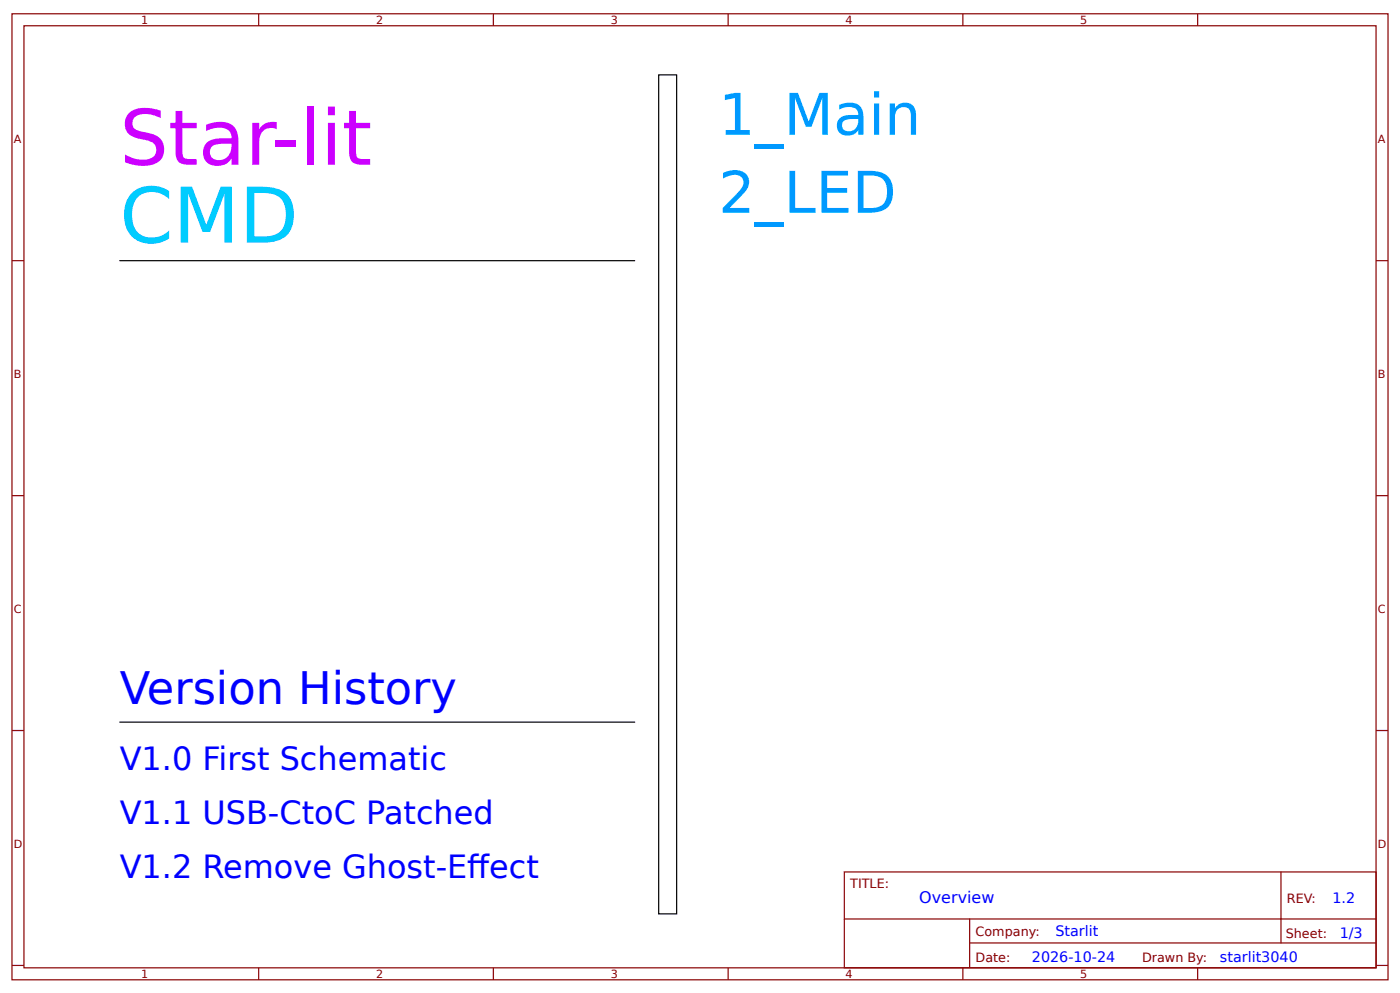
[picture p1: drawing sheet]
<svg xmlns="http://www.w3.org/2000/svg" width="309mm" height="219mm" viewBox="0 0 309 219" stroke-linecap="round" stroke-linejoin="round" font-family="sans-serif">
<defs><g id="words">
<text font-size="16.9" fill="#c0f" x="26.5" y="36.4">Star-lit</text>
<text font-size="16.9" fill="#0cf" x="26.5" y="53.6">CMD</text>
<g font-size="12.7" fill="#09f">
<text x="158.7" y="29.8">1_Main</text>
<text x="158.7" y="47">2_LED</text>
</g>
<text font-size="9.9" fill="#00f" x="26.5" y="155.4">Version History</text>
<g font-size="7.1" fill="#00f">
<text x="26.5" y="170">V1.0 First Schematic</text>
<text x="26.5" y="181.9">V1.1 USB-CtoC Patched</text>
<text x="26.5" y="193.8">V1.2 Remove Ghost-Efect</text>
<text x="103.2" y="193.8">f</text>
</g>
<text font-size="3.5" fill="#00f" x="203.1" y="199.3">Overview</text>
<g font-size="3.2" fill="#00f">
<text x="294.4" y="199.4">1.2</text>
<text x="233.2" y="206.6">Starlit</text>
<text x="296" y="207.2">1/3</text>
<text x="228" y="212.5">2026-10-24</text>
<text x="269.5" y="212.4">starlit3040</text>
</g>
<g font-size="2.8" fill="#800">
<text x="187.9" y="195.9">TITLE:</text>
<text x="284.3" y="199.4">REV:</text>
<text x="215.5" y="206.6">Company:</text>
<text x="284.1" y="207">Sheet:</text>
<text x="215.5" y="212.3">Date:</text>
<text x="252.3" y="212.4">Drawn By:</text>
</g>
<g font-size="2.5" fill="#800">
<text x="31.2" y="5.3">1</text>
<text x="83.1" y="5.3">2</text>
<text x="134.9" y="5.3">3</text>
<text x="186.8" y="5.3">4</text>
<text x="238.7" y="5.3">5</text>
<text x="3" y="31.6">A</text>
<text x="304.4" y="31.6">A</text>
<text x="3" y="83.5">B</text>
<text x="304.4" y="83.5">B</text>
<text x="3" y="135.3">C</text>
<text x="304.4" y="135.3">C</text>
<text x="3" y="187.2">D</text>
<text x="304.4" y="187.2">D</text>
<text x="31.2" y="215.9">1</text>
<text x="83.1" y="215.9">2</text>
<text x="134.9" y="215.9">3</text>
<text x="186.8" y="215.9">4</text>
<text x="238.7" y="215.9">5</text>
</g>
</g></defs>
<g fill="none" stroke="#800" stroke-width=".26">
<path d="M2.6 3h304.1v213.3h-304.1zM5.3 5.7h298.7v208h-298.7zM57.1 3v2.7M109 3v2.7M160.9 3v2.7M212.7 3v2.7M264.6 3v2.7M2.6 57.5h2.7M304 57.5h2.7M2.6 109.4h2.7M304 109.4h2.7M2.6 161.3h2.7"/>
<path d="M304 161.3h2.7M186.5 192.5h117.5v21.2h-117.5zM283 192.5v15.7M2.6 213.1h2.7M57.1 213.7v2.6M109 213.7v2.6M160.9 213.7v2.6M186.6 202.9h117.3M212.7 213.7v2.6M214.2 208.2h89.7M214.2 202.9v10.6M264.6 213.7v2.6"/>
<path d="M304 213.1h2.7"/>
</g>
<path d="M145.5 16.5h4v185.2h-4zM26.5 57.5h113.7M26.5 159.4h113.7" fill="none" stroke="#000" stroke-width=".26"/>
<use href="#words"/>
</svg>
